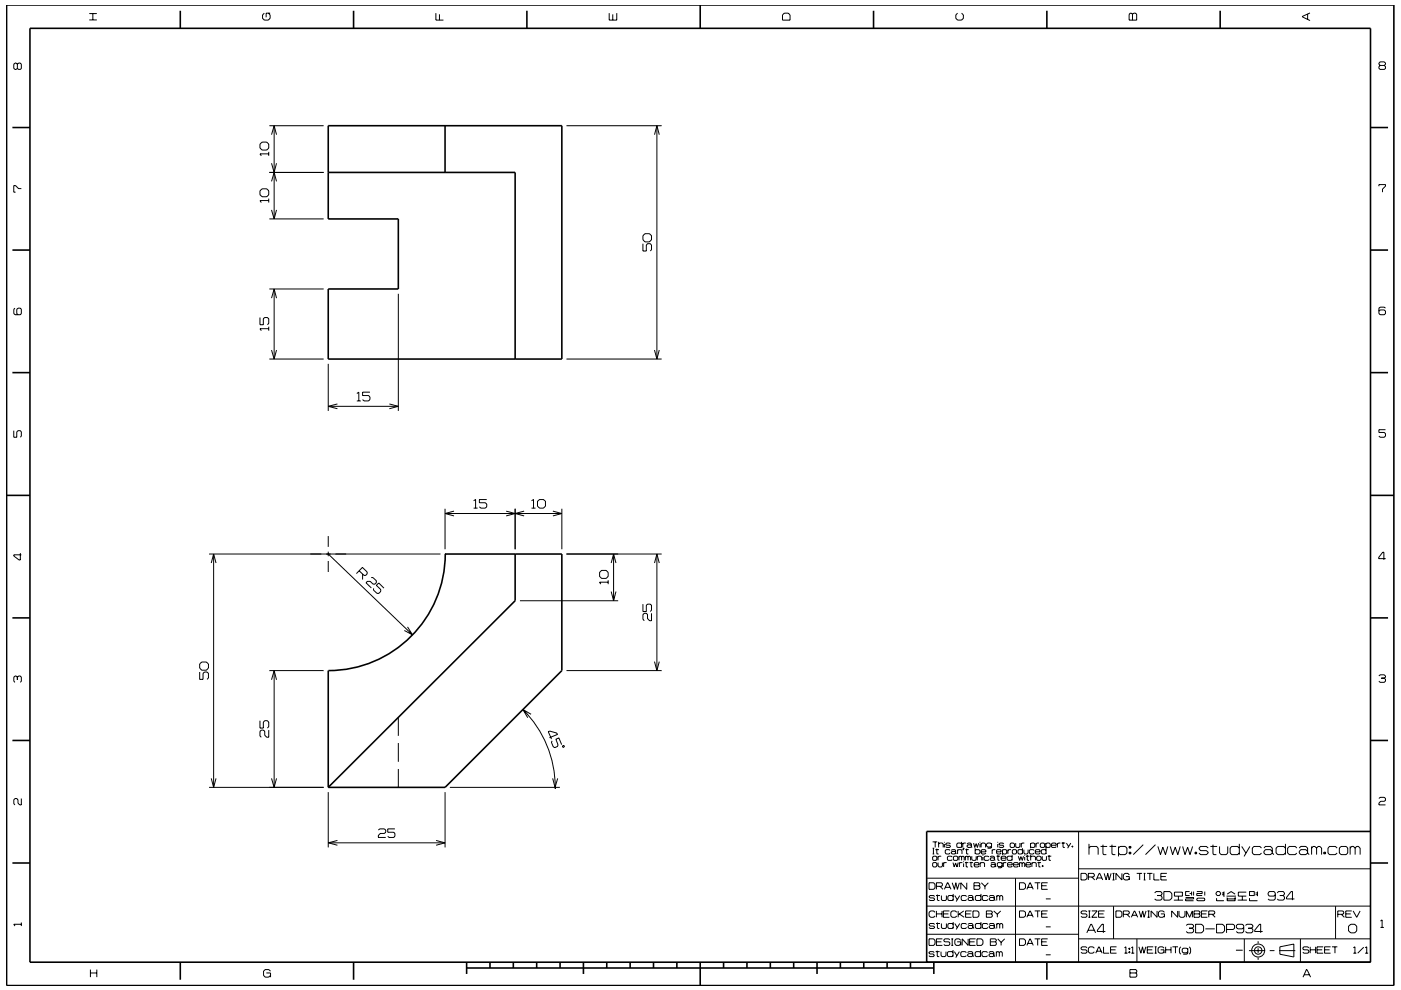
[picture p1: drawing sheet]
<svg xmlns="http://www.w3.org/2000/svg" width="297mm" height="210mm" viewBox="0 0 297 210" stroke-linecap="round" stroke-linejoin="round" font-family="sans-serif">
<g fill="none" stroke="#000" stroke-width=".21">
<path d="M3.7 13.6l-.3-.2h-.2l-.3 .2v.9l.3 .2 .5-.2M3.7 13.6l.2-.2h.4l.2 .2v.9l-.2 .2h-.4l-.2-.2M3.7 13.6v.9M18.9 4.2h1.6M18.9 2.9h1.6M19.7 2.9v1.3M56 2.8l-.3 .4v.7l.3 .4h.9l.4-.4v-.7l-.4-.4M57.3 2.8h-.9v.9M92.4 2.8v1.5h1.6M93.2 3v1.3M129.2 2.8v1.5h1.6v-1.5M129.9 3v1.3"/>
<path d="M166.3 2.8h.8l.4 .4v1.1h-1.6v-1.1zM203 2.8l-.4 .4v.7l.4 .4h.9l.4-.4v-.7l-.4-.4M239.6 2.8h.3l.2 .2 .3-.2h.3l.3 .2v1.3h-1.6v-1.3zM240.1 3v1.3M277.2 3v1.1M277.7 2.7l-1.6 .8v.1l1.6 .8M292.6 13.9l-.2-.3v-.2l.2-.3h.9l.2 .3v.2l-.2 .3M292.6 13.9l-.2 .2v.4l.2 .2h.9l.2-.2v-.4l-.2-.2M292.6 13.9h.9M55.1 30.6l.5-.5h1l.4 .5v.8l-.4 .4h-1l-.5-.4zM57 32.2v.9M57 32.6h-1.9l.3 .5"/>
<path d="M57.1 26.7h11.5M57.1 36.6h11.5M57.6 34.6l.5 2 .5-2M57.6 28.6l.5-1.9 .5 1.9M57.6 38.5l.5-1.9 .5 1.9M58.1 26.7v19.7M120.1 26.7h20.2M138.8 28.6l.5-1.9 .5 1.9M139.3 26.7v49.5M292.4 39.5v-.3h1.3v.3l-.6 .6v.7M4.5 40h-.6l-.6-.6h-.4v1.4h.4M55.1 40.5l.5-.5h1l.4 .5v.8l-.4 .4h-1l-.5-.4z"/>
<path d="M57 42.1v.9M57 42.5h-1.9l.3 .5M57.1 46.4h11.5M57.6 44.5l.5 1.9 .5-1.9M136.3 50l.4-.4h1l.4 .4v.8l-.4 .5h-1l-.4-.5zM136.3 51.7v1.5h.7v-1.2l.3-.3h.6l.2 .3v1l-.2 .2M3.2 65.4l-.3 .2v.9l.3 .3h1.1l.2-.3v-.9l-.2-.2h-.5l-.2 .2v.9l.2 .3M55.1 67.3v1.6h.7v-1.3l.3-.3h.6l.3 .3v1l-.3 .3M57 69.3v.8M57 69.7h-1.9l.3 .4M57.1 76.2h11.5M57.1 61.3h11.5"/>
<path d="M57.6 74.2l.5 2 .5-2M57.6 63.2l.5-1.9 .5 1.9M58.1 61.3v14.9M69.6 77.2v10M84.5 62.3v24.9M120.1 76.2h20.2M138.8 74.2l.5 2 .5-2M293.7 65.4l-.2-.3h-.9l-.2 .3v1.1l.2 .3h.9l.2-.3v-.5l-.2-.3h-.9l-.2 .3M2.9 91.3v1.4h.7v-1.1l.2-.3h.5l.2 .3v.9l-.2 .2M69.6 86.2h14.9M71.5 85.7l-1.9 .5 1.9 .5M75.7 83.5l.4-.3v1.8"/>
<path d="M75.7 85h.8M78.4 83.2h-1.5v.7h1.2l.3 .3v.5l-.3 .3h-.9l-.3-.3M82.5 85.7l2 .5-2 .5M293.7 91.1h-1.3v.6h1.1l.2 .3v.5l-.2 .2h-.9l-.2-.2M4.3 117.3v1.5h-.2l-1.2-.9v-.2h1.6M44.3 117.5h49.1M44.8 119.4l.5-1.9 .5 1.9M45.3 117.5v49.5M69.6 113.7v2.3M69.6 117v1M69.6 119v2.3M69.6 117.5l17.9 17.2"/>
<path d="M94.4 107.9v8.6M96.3 108.4l-1.9 .5 1.9 .5M100.4 107.8h.9M100.4 106.2l.4-.2v1.8M103.2 106h-1.6v.6h1.3l.3 .3v.6l-.3 .3h-1l-.3-.3M107.3 108.4l1.9 .5-1.9 .5M109.2 107.9v8.6M111.1 108.4l-1.9 .5 1.9 .5M112.7 106.2l.4-.2v1.8M112.7 107.8h.8M114 106.3l.4-.3h.8l.5 .3v1.1l-.5 .4h-.8l-.4-.4zM117.2 108.4l1.9 .5-1.9 .5"/>
<path d="M119.1 108.9h-24.7M119.1 107.9v8.6M120.1 117.5h20.2M129.6 119.4l.5-1.9 .5 1.9M130.1 117.5v9.9M138.8 119.4l.5-1.9 .5 1.9M139.3 117.5v24.7M293.8 118.5h-1.5v-.3l.9-1.1h.2v1.6M76.2 121.1l1 .9h.4l.3-.3v-.4l-1.1-.9-1.2 1.3M76.9 121.7v1.2M78.7 122.5h.4l.7 .7v.4l-.3 .3h-.4l-.6-.6h-.6l-.3 .3 1.1 1.1M81.4 124.7l-1.1-1.1-.5 .6 .9 .8v.4l-.4 .4h-.4l-.7-.6v-.4"/>
<path d="M86.4 133l1.1 1.7-1.8-1M110.2 127.4h20.9M127.5 121h1l.4 .4v.9l-.4 .4h-1l-.4-.4v-.9zM128.9 123.5h-1.8l.3 .4M128.9 123.1v.8M129.6 125.5l.5 1.9 .5-1.9M136.3 128.1v1.6h.7v-1.3l.3-.3h.6l.2 .3v1l-.2 .3M138.1 130.1v1.6h-.4l-.4-.5v-.9l-.3-.2h-.4l-.3 .2v1.1l.3 .3M3.7 143.6l-.3-.2h-.2l-.3 .2v.9l.3 .2M3.7 143.6l.2-.2h.4l.2 .2v.9l-.2 .2M3.7 143.6v.6M42.3 142.5v1.6h.7v-1.3l.3-.3h.6l.3 .3v1l-.3 .3"/>
<path d="M42.8 140.4h1l.4 .4v.9l-.4 .5h-1l-.5-.5v-.9zM55.1 152.9v1.5h.7v-1.2l.3-.3h.6l.3 .3v.9l-.3 .3M57 154.8v1.6h-.4l-.5-.4v-.9l-.3-.3h-.4l-.3 .3v1l.3 .3M57.1 142.2h11.5M57.6 144.2l.5-2 .5 2M58.1 142.2v24.8M84.5 152.1v4M84.5 157.6v4M110.9 150.5a23.3 23.3 0 0 1 6.8 16.8v-.3M112.6 151.5l-1.7-1 1 1.7M116.5 156.5l1.7-.7-.1-.3-1.6-.4-.3 .1 .7 1.6M117 157.1l-.1 .4 .4 .9 .3 .2 .6-.3 .1-.3-.5-1.2 .7-.3 .6 1.4"/>
<path d="M119.3 158.2l.4 .1-.2 .2h-.2zM120.1 142.2h20.2M138.8 140.3l.5 1.9 .5-1.9M292.4 143.4l.2-.3h.9l.2 .3v.2l-.2 .2M292.9 143.8h.6M293.5 143.8l.2 .3v.4l-.2 .2h-.9l-.2-.2M4.5 169.4v1.3h-.3l-.4-.4v-.7l-.2-.2h-.4l-.3 .2v.9l.3 .2M44.3 167h24.3M44.8 165.1l.5 1.9 .5-1.9M57.6 165.1l.5 1.9 .5-1.9M69.6 168v11.7M69.6 178.8h24.8"/>
<path d="M71.5 178.3l-1.9 .5 1.9 .5M80.2 176.1l.3-.3h1l.3 .3v.4l-.3 .3h-.9l-.4 .4v.4h1.6M83.7 175.8h-1.5v.7h1.3l.2 .3v.6l-.2 .2h-1l-.3-.2M84.5 163.1v3.9M92.5 178.3l1.9 .5-1.9 .5M94.4 168v11.7M95.4 167h23.3M117.2 165.1l.5 1.9 .5-1.9M197.7 178.6h1M197.7 179.9h.4M197.9 179.9v1.2M198.3 178.6v1.1"/>
<path d="M198.6 180v1.1h.4M199 179l.2-.2h.6l.2 .2v.7M199 178.6v1.1M200.2 178.6v.1M200.2 179v.7M201.5 179l-.2-.2h-.6l-.2 .3 .2 .2h.6l.2 .3-.2 .1h-.6l-.2-.1M203.9 179l-.2-.2h-.7l-.1 .2v.6l.1 .1h.7l.2-.1M203.9 178.6v1.1M204.1 178.8v.9M204.2 179.9h.2l-.2 .4zM204.3 179.9l-.1 .4M204.8 178.8h-.5l-.2 .2"/>
<path d="M204.9 180v1.1h.4M205 179l.2-.2h.6l.2 .2v.6M206 179.4l-.2-.2h-.6l-.2 .2 .2 .3h.6l.2-.1M206 179.6l.1 .1M206.4 178.8l.3 .9 .3-.8 .2 .8 .3-.9M206.8 179.9v1.2M207.8 178.6v.1M207.8 179v.7M208 179l.2-.2h.5l.3 .2v.7M208 178.8v.9M210.2 179l-.2-.2h-.6l-.2 .2v.4l.2 .3h.6l.2-.3M210.2 178.8v.9l-.2 .2h-.6"/>
<path d="M211.5 178.6v.1M211.5 179v.7M212.8 179l-.2-.2h-.6l-.2 .3 .2 .2h.6l.2 .3-.2 .1h-.6l-.2-.1M214.3 178.8h.6l.2 .2v.6l-.2 .1h-.6l-.1-.1v-.6zM215.3 178.8v.8l.2 .1h.6l.1-.1v-.8M216.5 178.8v.9M216.8 179.9v1.2M217.2 178.8h-.5l-.2 .2M218.5 179l.2-.2h.5l.2 .2v.6l-.2 .1h-.5l-.2-.1M218.5 178.8v1.1M219.7 178.8v.9M220.3 178.8h-.5l-.1 .2"/>
<path d="M220.6 179l.2-.2h.5l.2 .2v.6l-.2 .1h-.5l-.2-.1zM221.7 179l.3-.2h.5l.2 .2v.6l-.2 .1h-.5l-.3-.1M221.7 178.8v1.1M221.8 179.9v1.2M222.9 179.3h1l-.1-.5h-.7l-.2 .2v.6l.2 .1h.7l.1-.1M224.2 178.8v.9M224.8 178.8h-.4l-.2 .2M225.1 178.8h.7M225.4 178.6v1.1h.4M226.1 178.8l.5 .8M227 178.8l-.6 1.1M227.3 179.4h.2v.3h-.2z"/>
<path d="M227.4 179.4v.3M228.7 176.4v27.7M230.9 179.9l.3-.4h1.3l.3 .4v1.4M230.9 179v2.3M233.3 179.5h1.4M233.8 179.2v1.9l.2 .2h.6M235.2 179.5h1.4M235.8 179.2v1.9l.2 .2h.5M237.1 179.9l.4-.4h1l.4 .4v1l-.4 .4h-1l-.4-.4M237.1 179.5v2.1M239.4 179.5h.4v.4h-.4zM239.6 179.5v.4"/>
<path d="M242.4 179.2l-2.1 2.1M245 179.2l-2.1 2.1M245.5 179.5l.5 1.8 .5-1.6 .6 1.6 .5-1.8M248.1 179.5l.5 1.8 .6-1.6 .5 1.6 .5-1.8M250.7 179.5l.5 1.8 .6-1.6 .5 1.6 .6-1.8M256.2 179.9l-.4-.4h-1.2l-.4 .4 .4 .5h1.2l.4 .5-.4 .4h-1.2l-.4-.4M256.6 179.5h1.5M257.2 179.2v1.9l.1 .2h.6M258.6 179.5v1.4l.3 .4h1.1l.3-.4v-1.4M262.8 179.9l-.4-.4h-1.2l-.4 .4v1l.4 .4h1.2l.4-.4M262.8 179v2.3M263.3 179.5l.9 1.4"/>
<path d="M265 179.5l-1.2 2.1M267.5 179.9l-.4-.4h-1.2l-.4 .4v1l.4 .4h1.2l.4-.4M268 179.9l.3-.4h1.1l.3 .4v1M272.5 179.9l-.3-.4h-1.3l-.3 .4v1l.3 .4h1.3l.3-.4M272.5 179v2.3M274.9 179.9l-.3-.4h-1.2l-.4 .4v1l.4 .4h1.2l.3-.4M275.5 179.9l.3-.4h1.1l.3 .4v1M278.1 179.9l.3-.4h.4l.3 .4M278.1 179.5v1.8M279.1 179.9l.4-.4h.3l.4 .4v1.4M279.1 179.9v1.4M283.5 179.9l-.4-.4h-1.2l-.3 .4v1l.3 .4h1.2l.4-.4"/>
<path d="M284 179.9l.3-.4h1.1l.3 .4v1l-.3 .4h-1.1l-.3-.4zM286.3 179.9l.3-.4h.3l.4 .4M286.3 179.5v1.8M287.3 179.9l.4-.4h.3l.4 .4v1.4M287.3 179.9v1.4M292.4 169.4l.2-.3h.9l.2 .3v.3l-.2 .3h-.8l-.3 .3v.4h1.3M4.5 195.7v.7M4.5 196h-1.6l.3 .4M196.5 198.2h32.2M196.5 192.2h94.1M196.6 186.3h32.1M197 199.1h.9l.3 .4v.7l-.3 .3h-.9z"/>
<path d="M197 187.2h.9l.3 .4v.7l-.3 .3h-.9zM197.7 181.1h.4M197.7 181.8l.2-.2h.6l.1 .2v.5l-.1 .2h-.6l-.2-.2zM197.7 183.1l.2-.1h.6l.1 .1v.6l-.1 .2h-.6l-.2-.2zM198.2 190.2l-.2-.3h-.8l-.2 .3 .2 .3h.8l.2 .3-.2 .2h-.8l-.2-.2M198.2 196.1l-.2-.2h-.8l-.2 .2 .2 .3h.8l.2 .2-.2 .3h-.8l-.2-.2M198.2 193.5l-.2-.3h-.7l-.3 .3v.8l.3 .3h.7l.2-.3M198.3 180.2h.8M198.5 189.9h.8M198.5 195.9h.8M198.5 188h1.1l.2-.2v-.4l-.2-.2h-1.1v1.4M198.5 199.8h1.1"/>
<path d="M198.5 193.2v1.4M198.5 193.8h1.2M198.7 189.7v1.2l.5 .1M198.7 195.7v1.1l.5 .1M198.9 183v.7l.2 .2h.5l.2-.2v-.7M198.9 181.6v.9M199.3 188l.6 .6M199.6 181.6h-.5l-.2 .2M199.6 189.9v.9l.2 .2h.6l.3-.2v-.9M199.6 195.9v.8l.2 .2h.6l.3-.2v-.8M199.7 193.2v1.4M199.8 199.1h-1.3v1.4h1.3"/>
<path d="M200 193.8h1.1M200.1 183v.9M200.2 188.6l.7-1.4h.1l.6 1.4M200.4 188.2h1M200.7 183h-.5l-.1 .1M201.3 193.2h-1.3v1.4h1.3M201.4 199.3l-.2-.2h-.9l-.2 .5 .2 .2h.9l.2 .2v.3l-.2 .2h-.9l-.2-.2M201.4 180.4l-.1-.2h-.7l-.2 .2v.5l.2 .2h.7l.1-.2M201.7 180.4l.2-.2h.5l.2 .2v.5M201.7 199.1h.4M201.9 199.1v1.4M201.9 187.2l.5 1.4 .2-1.4 .4 1.4 .4-1.4"/>
<path d="M201.9 181.8l-.2-.2h-.7l-.1 .2v.5l.1 .2h.7l.2-.2M202.1 183l.2 .9 .3-.9 .3 .9 .3-.9M202.1 190.2l-.2-.3h-.7l-.2 .3v.6l.2 .2h.7l.2-.2M202.1 196.1l-.2-.2h-.7l-.2 .2v.6l.2 .2h.7l.2-.2M202.1 189.6v1.4M202.1 195.6v1.3M202.1 181.8l.2-.2h.6l.2 .2v.5l-.2 .2h-.6l-.2-.2zM202.4 189.9l.5 .9M202.4 195.9l.5 .8M202.6 180.8l-.2-.2h-.5l-.2 .2 .2 .3h.5l.2-.2M202.6 180.9l.2 .2M202.9 193.5l-.3-.3h-.7l-.3 .3v.8l.3 .3h.7l.3-.3"/>
<path d="M202.9 199.8h.8v.7M203 180.4l.2-.2h.6l.2 .2v.7M203 180.2v.9M203.2 193.2v1.4M203.3 181.8l.2-.2 .4 .2M203.3 181.6v.9M203.4 193.8l1 .8M203.4 183v.9M203.5 189.9l-.8 1.3M203.5 195.9l-.8 1.2M203.7 199.5l-.3-.4h-.7l-.3 .4v.7l.3 .3h.7l.3-.3M203.9 181.8v.7"/>
<path d="M203.9 181.8l.1-.2 .4 .2v.7M204 183h-.4l-.2 .1M204.3 182.7v.2M204.3 183.1v.8M204.3 193.2l-1.1 .8M204.6 183h.7M204.7 180.2h.7M204.7 181.6v.9M204.7 181.8l.1-.2 .4 .2M204.7 193.8h1.1M204.8 182.8v1l.4 .1M204.9 190.2l-.2-.3h-.7l-.2 .3v.6l.2 .2h.7l.2-.2"/>
<path d="M204.9 196.1l-.2-.2h-.7l-.2 .2v.6l.2 .2h.7l.2-.2M205 187.2v1.4l-1.3-1.4v1.4M205.2 190.2l.2-.3h.7l.2 .3v.6M205.2 196.1l.2-.2h.7l.2 .2v.6M205.2 181.8v.7M205.2 181.8l.2-.2 .4 .2v.7M205.3 199.1v1.4l-1.3-1.4v1.4M205.6 183h.7M205.6 199.8h1M205.9 182.8v1l.3 .1M206 193.2h-1.3v1.4h1.3M206 181.6v.7l.2 .2h.6l.2-.2v-.7"/>
<path d="M206.3 193.2h1l.3 .3v.8l-.3 .3h-1zM206.3 190.6l-.2-.2h-.7l-.2 .2 .2 .4h.7l.2-.2M206.3 196.5l-.2-.2h-.7l-.2 .2 .2 .4h.7l.2-.2M206.3 190.8l.2 .2M206.3 196.7l.2 .2M206.5 187.2h1.1l.2 .2-.2 .5 .2 .2v.3l-.2 .2h-1.1zM206.5 187.9h1.1M206.5 183.4h1.1l-.2-.4h-.7l-.2 .1v.6l.2 .2h.7l.2-.2M206.8 180.4l.1-.2h.7l.2 .2v.5l-.2 .2h-.7l-.1-.2M206.8 199.1h-1.2v1.4h1.2M207.1 199.1h1l.3 .4v.7l-.3 .3h-1zM207.2 181.8l.2-.2h.5l.2 .2v.7"/>
<path d="M207.2 181.6v.9M207.8 183.1l.2-.1h.6l.1 .1v.8M207.8 183v.9M208 190.2l-.2-.3h-.8l-.2 .3v.6l.2 .2h.8l.2-.2M208 196.1l-.2-.2h-.8l-.2 .2v.6l.2 .2h.8l.2-.2M208 189.6v1.4M208 195.6v1.3M208 180.7h1v-.3l-.2-.2h-.6l-.2 .2v.5l.2 .2h.6l.2-.2M208.1 187.2l.7 .8M208.4 181.3v.2M208.4 181.8v.7M208.8 188v.6"/>
<path d="M209.1 193.2h1.1l.2 .2-.2 .4 .2 .2v.3l-.2 .3h-1.1zM209.1 193.8h1.1M209.5 190.2l-.3-.3h-.7l-.2 .3v.6l.2 .2h.7l.3-.2M209.5 196.1l-.3-.2h-.7l-.2 .2v.6l.2 .2h.7l.3-.2M209.5 187.2l-.7 .8M209.7 181.8l-.2-.2h-.7l-.1 .2v.5l.1 .2h.7l.2-.2M209.7 190.2l.3-.3h.6l.2 .3v.6M209.7 196.1l.3-.2h.6l.2 .2v.6M209.9 181.8l.2-.2h.5l.3 .2v.5M210 199.1h1l.2 .2-.2 .5 .2 .2v.3l-.2 .2h-1zM210 199.8h1M210.1 183.1l.2-.1h.5l.2 .1v.6"/>
<path d="M210.4 180.2v.9M210.7 193.2l.8 .7M210.8 190.6l-.2-.2h-.6l-.3 .2v.2l.3 .2h.6l.2-.2M210.8 196.5l-.2-.2h-.6l-.3 .2v.2l.3 .2h.6l.2-.2M210.8 190.8l.2 .2M210.8 196.7l.2 .2M210.9 182.2l-.3-.3h-.5l-.2 .3 .2 .3h.5l.3-.2M210.9 182.3l.1 .2M211 183.5l-.2-.2h-.5l-.2 .2 .2 .4h.5l.2-.2M211 183.7l.2 .2M211 180.2h-.4l-.2 .2M211.3 181.6h.7"/>
<path d="M211.3 180.7h1l-.2-.5h-.6l-.2 .2v.5l.2 .2h.6l.2-.2M211.3 190.2l.2-.3 .5 .3M211.3 189.9v1.1M211.3 195.9v1M211.3 196.1l.2-.2 .5 .2M211.5 193.9v.7M211.5 199.1l.8 .8M211.6 181.4v1l.3 .1M212 190.2l.2-.3 .4 .3v.8M212 190.2v.8M212 196.1v.8M212 196.1l.2-.2 .4 .2v.8"/>
<path d="M212.2 193.2l-.7 .7M212.3 182h1v-.2l-.2-.2h-.6l-.2 .2v.5l.2 .2h.6l.2-.2M212.3 199.9v.6M212.5 183.1l-.2-.1h-.7l-.2 .1v.5l.2 .2h.7l.2-.2M212.5 183v.9l-.2 .2h-.7M212.6 180.4l.1-.2h.6l.1 .2v.5l-.1 .2h-.6l-.1-.2M212.6 180.2v1.1M212.7 183v.9M213 199.1l-.7 .8M213.4 183h-.5l-.2 .1M213.6 183.4h1l-.1-.4h-.7l-.2 .1v.6l.2 .2h.7l.1-.2M213.7 180.2v.9"/>
<path d="M214.4 180.2h-.5l-.2 .2M214.6 181.8l-.2-.2h-.7l-.2 .2v.5l.2 .2h.7l.2-.2M214.6 181.3v1.2M214.6 180.4l.2-.2h.5l.2 .2v.5l-.2 .2h-.5l-.2-.2zM214.9 183.4h1l-.2-.4h-.6l-.2 .1v.6l.2 .2h.6l.2-.2M215.3 186.3v17.8M215.9 181.6l.3 .9 .2-.8 .3 .8 .3-.9M216.2 183v.9M216.2 183.1l.2-.1 .3 .1M216.2 199.1h.9l.3 .4v.7l-.3 .3h-.9zM216.2 187.2h.9l.3 .4v.7l-.3 .3h-.9zM216.2 193.2h.9l.3 .3v.8l-.3 .3h-.9z"/>
<path d="M216.7 183.1l.2-.1 .4 .1v.8M216.7 183.1v.8M216.8 180.4l-.2-.2h-.6l-.2 .2v.5l.2 .2h.6l.2-.2M217.1 180.2v.7l.2 .2h.5l.2-.2v-.7M217.3 181.3v.2M217.3 181.8v.7M217.5 183.4h1l-.1-.4h-.7l-.2 .1v.6l.2 .2h.7l.1-.2M217.5 181.6h.8M217.7 194.6l.7-1.4 .7 1.4M217.7 188.6l.7-1.4 .7 1.4M217.8 181.4v1l.4 .1M217.9 194.1h1"/>
<path d="M217.9 188.2h1M218.5 181.8l.2-.2h.6l.2 .2v.7M218.5 181.3v1.2M218.8 183.1l.2-.1h.5l.2 .1v.8M218.8 183v.9M219.2 180.4l-.1-.2h-.7l-.2 .2v.5l.2 .2h.7l.1-.2M219.4 199.1h1.2M219.4 193.2h1.2M219.4 187.2h1.2M219.5 180.7h1l-.2-.5h-.6l-.2 .2v.5l.2 .2h.6l.2-.2M219.8 181.8l.2-.2h.5l.2 .2v.5l-.2 .2h-.5l-.2-.2zM220 183h.7"/>
<path d="M220 187.2v1.4M220 193.2v1.4M220 199.1v1.4M220.3 182.8v1l.3 .1M220.8 199.8h1.1M220.8 193.8h1.1M220.8 187.9h1.1M221 183.6h.1v.2h-.1zM221 181.6v.7l.1 .2h.6l.2-.2v-.7M221.1 183.6v.2M221.7 196.6h1.1M221.7 190.7h1.1"/>
<path d="M221.8 180.4l-.2-.2h-.6l-.2 .2v.5l.2 .2h.6l.2-.2M222.1 199.1h-1.3v1.4h1.3M222.1 187.2h-1.3v1.4h1.3M222.1 193.2h-1.3v1.4h1.3M222.1 181.6h.8M222.4 181.4v1l.4 .1M228.7 199.1h61.9M228.7 184.3h61.9M229.2 185.2h.9l.4 .4v.7l-.4 .3h-.9zM230.4 197.9l.9-1.9h.1l.9 1.9M230.5 193.4l-.2-.2h-.9l-.2 .2 .2 .4h.9l.2 .2v.3l-.2 .3h-.9l-.2-.3M230.7 197.3h1.3"/>
<path d="M230.8 186h1l.2-.2v-.3l-.2-.3h-1v1.4M230.8 193.2h.4M230.8 194.6h.4M231 193.2v1.4M231.5 186l.6 .6M231.5 193.2h1.1l-1.1 1.4h1.1M232.4 186.6l.6-1.4h.2l.6 1.4M232.6 186.2h1M232.9 193.8h1.1M234.1 185.2l.4 1.4 .4-1.4 .3 1.4 .4-1.4M234.2 193.2h-1.3v1.4h1.3M234.4 197.6h-1.7v-.3l.9-1.3h.3v1.9"/>
<path d="M235.9 185.2h.4M235.9 186.6h.4M236.1 185.2v1.4M236.1 192.2v6.9M236.6 193.2h1l.3 .3v.8l-.3 .3h-1zM237.9 185.2v1.4l-1.3-1.4v1.4M238.2 193.9h1l.2-.2v-.3l-.2-.2h-1v1.4M238.7 185.9h.7v.7M238.9 193.9l.7 .7M239.4 180.8h.4v.3h-.4zM239.4 185.6l-.3-.4h-.6l-.3 .4v.7l.3 .3h.6l.3-.3M239.6 180.8v.3"/>
<path d="M239.9 194.6l.6-1.4 .7 1.4M240.1 194.1h.9M241 185.2h1.1M241 199.1v5M241.5 193.2l.4 1.4 .4-1.4 .3 1.4 .4-1.4M241.6 185.2v1.4M242.5 185.2h.4M242.5 186.6h.4M242.7 185.2v1.4M243.2 185.2h1.1M243.3 193.2h.5M243.3 194.6h.5"/>
<path d="M243.5 193.2v1.4M243.8 185.2v1.4M244.6 185.2v1.4h1.2M244.8 189.4l.3-.3h1l.3 .3v.2l-.3 .3M245.3 193.2v1.4l-1.2-1.4v1.4M245.4 189.9h.7M246.1 189.9l.3 .3v.5l-.3 .2h-1l-.3-.2M246.1 193.8h.8v.8M246.1 185.9h1.1M246.8 189.1h1.2l.5 .4v1l-.5 .4h-1.2zM246.9 193.5l-.4-.3h-.6l-.3 .3v.8l.3 .3h.6l.4-.3M247.4 185.2h-1.3v1.4h1.3"/>
<path d="M248.9 190.9h1.9M249 189.2h1.7v.9h-1.7zM249.7 193.2v1.4l-1.3-1.4v1.4M249.8 190.1v.8M250 193.2v1.1l.3 .3h.6l.3-.3v-1.1M251.4 190.4h1.7v.3h-1.7v.3h1.7M251.5 196.3l.3-.3h1l.3 .3v.3l-.3 .3M251.5 194.6v-1.4l.7 1.4 .6-1.4v1.4M252.1 196.9h.7M252.2 189.1h-.8v.8h.8M252.2 189.5h.4M252.6 189.1v.8"/>
<path d="M252.8 196.9l.3 .2v.5l-.3 .3h-1l-.3-.3M253.1 189.1v.8M253.1 193.2h1.1l.2 .2-.2 .4 .2 .3v.2l-.2 .3h-1.1zM253.1 193.8h1.1M253.4 180.8h.3v.3h-.3zM253.5 196h1.3l.4 .5v.9l-.4 .5h-1.3zM253.5 180.8v.3M253.7 189.1h1.2v.4h-1.2v.4h1.2M253.7 190.7l.2-.2h1.4l.1 .4-.1 .1h-1.4zM254.7 193.8h1.1M255.4 189.1v.8M255.6 197h2"/>
<path d="M256 193.2h-1.3v1.4h1.3M256.3 193.9h1l.3-.2v-.3l-.3-.2h-1v1.4M257 193.9l.6 .7M257.9 196h1.3l.4 .5v.9l-.4 .5h-1.3zM257.9 190.5v.5h1.6M258.1 189.1h.4l.3 .3v.2l-.3 .3h-.4l-.3-.3zM259.1 189.4h.4M259.1 189.8h.4M259.5 189.1v1.1M260.1 197.1h1.4l.2-.2v-.6l-.2-.3h-1.4v1.9M260.1 190.1h1.9M260.2 190.7h1.7"/>
<path d="M260.2 190.4v.6h1.7v-.6M260.2 189.6l.8-.5 .9 .5M262.4 190.9h2M263.4 190.1v.8M263.7 196.7l-.3 .3h-1l-.3-.3v-.4l.3-.3h1l.3 .3v1.3l-.3 .3h-1l-.3-.3M263.8 199.1v5M264.1 196.3l.3-.3h.9l.3 .3v.3l-.3 .3M264.2 189.2h-1.6v.9h1.6M264.7 196.9h.6M264.9 189.1h1v.8h-1zM264.9 190.5v.5h1.7M265.3 196.9l.3 .2v.5l-.3 .3h-.9l-.3-.3"/>
<path d="M266.2 189.4h.4M266.2 189.8h.4M266.6 189.1v1M266.7 199.6v.5M267.7 197.6h-1.7v-.3l1-1.3h.3v1.9M269.7 180.6l-.3-.4h-1.1l-.3 .4v.3l.3 .4h1.1l.3-.4M269.7 180.9l.4 .4M270.4 189.8l-.3 .3h-1l-.2-.3v-.4l.2-.3h1l.3 .3v1.3l-.3 .2h-1l-.2-.2M270.8 189.4l.3-.3h1l.2 .3v.2l-.2 .3M271.4 189.9h.7M272.1 189.9l.2 .3v.5l-.2 .2h-1l-.3-.2M274.4 190.7h-1.6v-.3l.9-1.3h.3v1.8"/>
<path d="M275.7 199.1v5M277.2 180.6l-.3-.4h-1.1l-.3 .4v.3l.3 .4h1.1l.3-.4M277.2 180.9l.4 .4M280.7 180.8h.3v.3h-.3zM280.9 180.8v.3M283.2 192.2v6.9M283.6 193.9h1.1l.2-.2v-.3l-.2-.2h-1.1v1.4M284.4 193.9l.6 .7M285.3 193.8h1.1M285.9 196.5l.5-.5h.8l.5 .5v.9l-.5 .5h-.8l-.5-.5zM286.6 193.2h-1.3v1.4h1.3M286.9 193.2l.8 1.4 .7-1.4"/>
<path d="M292.7 195.4l.3-.3v1.6M292.7 196.7h.7M19.2 206.4h1.3M19.2 205.7v1.6M20.5 205.7v1.6M56.5 206.4h.9v.9M57.4 206l-.4-.4h-.8l-.3 .4v.9l.3 .4h.8l.4-.4M198.1 202l-.2-.2h-.8l-.2 .2 .2 .3h.8l.2 .3-.2 .3h-.8l-.2-.2M198.4 201.8h.8M198.7 201.6v1.2l.4 .1M199.5 201.8v.9l.2 .2h.7l.2-.2v-.9M201.7 200.5h.4"/>
<path d="M202.1 202l-.3-.2h-.7l-.2 .2v.7l.2 .2h.7l.3-.2M202.1 201.5v1.4M202.3 201.8l.6 .9M203.4 201.8l-.8 1.3M204.9 202l-.3-.2h-.7l-.2 .2v.7l.2 .2h.7l.3-.2M205.1 202.1l.3-.3h.6l.2 .3v.6M206.2 202.5l-.2-.2h-.6l-.3 .2v.2l.3 .2h.6l.2-.2M206.2 202.7l.3 .2M207.9 202.1l-.2-.3h-.7l-.2 .3v.6l.2 .2h.7l.2-.2M207.9 201.5v1.4M209.4 202.1l-.2-.3h-.8l-.2 .3v.6l.2 .2h.8l.2-.2M209.7 202.1l.2-.3h.6l.2 .3v.6"/>
<path d="M210.7 202.5l-.2-.2h-.6l-.2 .2 .2 .4h.6l.2-.2M210.7 202.7l.2 .2M211.2 201.8v1.1M211.2 202.1l.2-.3 .5 .3M211.9 202.1l.2-.3 .4 .3v.8M211.9 202.1v.8M217.7 200.5l.7-1.4 .7 1.4M217.9 200.1h1M221.7 202.5h1.1M230.5 201l-.2-.2h-.9l-.2 .4 .2 .3h.9l.2 .2v.3l-.2 .2h-.9l-.2-.2M232 201.1l-.3-.3h-.6l-.3 .3v.8l.3 .3h.6l.3-.3M232.3 202.2l.7-1.4 .7 1.4"/>
<path d="M232.5 201.8h1M234 200.8v1.4h1.2M235.5 201.5h1M236.7 200.8h-1.2v1.4h1.2M238.4 202.2h.7M238.4 201l.3-.2v1.4M239.3 201.1h.3v.2h-.3zM239.3 201.9h.3v.2h-.3zM239.4 201.1v.2M239.4 201.9v.2M239.6 205.6h1.2l.2 .3-.2 .5 .2 .2v.4l-.2 .3h-1.2zM239.6 206.4h1.2"/>
<path d="M239.9 202.2h.6M239.9 201l.3-.2v1.4M241.5 200.8l.4 1.4 .3-1.4 .3 1.4 .4-1.4M243.2 201.5h1.1M244.5 200.8h-1.3v1.4h1.3M244.8 200.8h.4M244.8 202.2h.4M245 200.8v1.4M246.1 201.5h.7v.7M246.8 201.1l-.3-.3h-.6l-.4 .3v.8l.4 .3h.6l.3-.3M247.1 201.5h1.2M247.1 200.8v1.4"/>
<path d="M248.3 200.8v1.4M248.6 200.8h1.2M249.2 200.8v1.4M250.4 200.8a1.09 1.09 0 0 0 0 1.6M251.8 201.3l-.2-.2h-.7l-.2 .2v.6l.2 .2h.7l.2-.2M251.8 201.1v1.1l-.2 .2h-.7M252.1 200.8a1.1 1.1 0 0 1 0 1.6M262 201.5h1.5M264.8 201.6h3.4M266.7 201.1v1M266.7 203.1v.5M269.2 201.6h1"/>
<path d="M271.2 201.6h3.4M274.3 203l-2.9-.6v-1.6l2.9-.6v2.8M276.3 207.3l.7-1.6h.1l.8 1.6M276.5 206.8h1.1M277.5 201l-.2-.2h-.9l-.2 .4 .2 .3h.9l.2 .2v.3l-.2 .2h-.9l-.2-.2M277.8 201.5h1.1M277.8 200.8v1.4M278.9 200.8v1.4M279.2 201.5h1.1M280.5 200.8h-1.3v1.4h1.3M280.8 201.5h1.1M282.1 200.8h-1.3v1.4h1.3"/>
<path d="M282.4 200.8h1.1M283 200.8v1.4M286.9 202.2h.7M286.9 201l.4-.2v1.4M289.1 200.9l-1.2 1.3M289.4 202.2h.7M289.4 201l.4-.2v1.4"/>
<circle cx="266.8" cy="201.6" r="1.38"/>
<circle cx="266.8" cy="201.6" r=".79"/>
</g>
<g fill="none" stroke="#000" stroke-width=".34">
<path d="M1.4 1.1h294.1v207.9h-294.1zM6.4 6h284.2v198.1h-284.3zM38.2 2.3v3.7M75 2.3v3.7M111.7 2.3v3.7M148.5 1.1v4.9M185.2 2.3v3.7M222 2.3v3.7M258.7 2.3v3.7M2.6 27h3.7M69.6 36.6h39.6v39.6M69.6 26.7h49.5v49.5h-49.5v-14.9h14.9v-14.9h-14.9z"/>
<path d="M94.4 26.7v9.9M290.6 27h3.7M2.6 53h3.7M290.6 53h3.7M2.6 79h3.7M290.6 79h3.7M1.4 105.1h4.9M94.4 117.5h24.7v24.7M94.4 117.5a24.8 24.8 0 0 1-24.8 24.7M109.2 117.5v9.9l-39.6 39.6M290.6 105.1h4.9M2.6 131.1h3.7"/>
<path d="M290.6 131.1h3.7M2.6 157.1h3.7M69.6 142.2v24.8M119.1 142.2l-24.7 24.8h-24.8M290.6 157.1h3.7M290.6 176.4h-94.1v27.7M2.6 183h3.7M290.6 183h3.7M38.2 204.1v3.7M75 204.1v3.7M98.9 205.3h99.1M98.9 204.1v2.5"/>
<path d="M103.9 204.1v1.2M108.8 204.1v1.2M113.8 204.1v1.2M118.7 204.1v1.2M123.7 204.1v2.5M128.6 204.1v1.2M133.6 204.1v1.2M138.6 204.1v1.2M143.5 204.1v1.2M148.5 204.1v4.9M153.4 204.1v1.2M158.4 204.1v1.2"/>
<path d="M163.3 204.1v1.2M168.3 204.1v1.2M173.2 204.1v2.5M178.2 204.1v1.2M183.1 204.1v1.2M188.1 204.1v1.2M193 204.1v1.2M198 204.1v2.5M222 204.1v3.7M258.7 204.1v3.7"/>
</g>
</svg>
